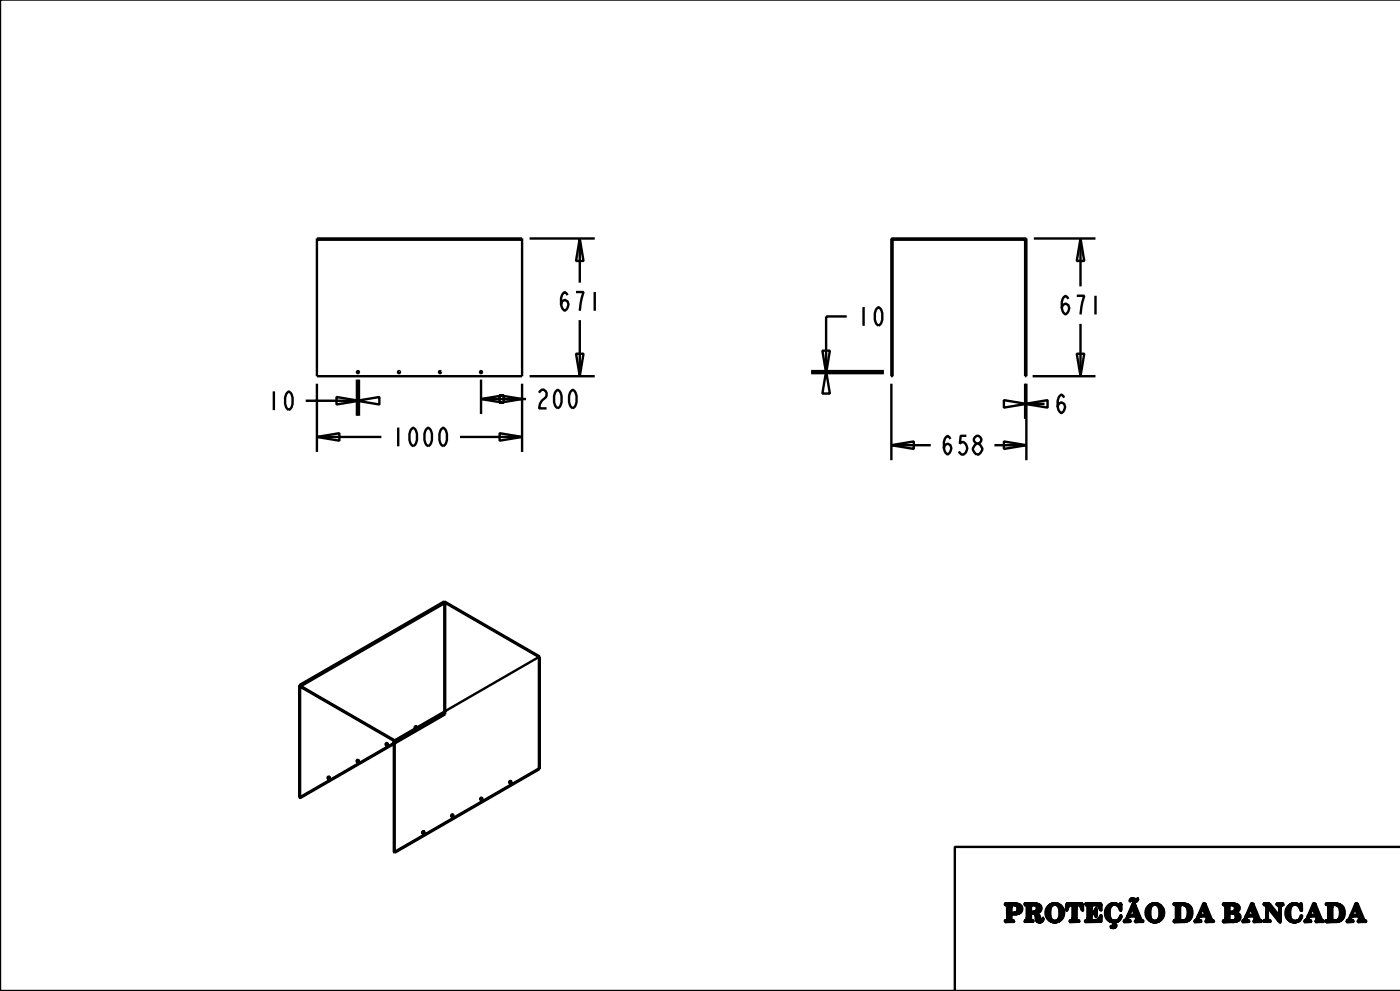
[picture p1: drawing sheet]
<svg xmlns="http://www.w3.org/2000/svg" width="297mm" height="210mm" viewBox="0 0 297 210" stroke-linecap="round" stroke-linejoin="round" font-family="sans-serif">
<g fill="none" stroke="#000" stroke-width=".51">
<path d="M0 -.1v210h296.7M67.2 50.5h43.4v29.2h-43.4zM67.2 50.8h43.4M112.2 50.5h13.8M122.9 50.5l.8 4.8h-1.6zM122.9 50.5v9.4M188.9 50.5h28.6v29.2h-.3v-28.9h-28v28.9h-.3zM219.1 50.5h13.1M229 50.5l.8 4.8h-1.6zM229 50.5v10.2M112.2 79.7h13.8M120.3 62.5l-.6-.6a2.68 2.68 0 0 0 0 3.9 1.55 1.55 0 0 0 .6-2l-.6-.3-.6 .3-.2 .7"/>
<path d="M122.1 61.9h1.6l-.4 1.3-.4 2.6M122.1 74.9h1.6l-.8 4.8zM122.9 67.8v11.9M126 61.9v3.9M171.9 79h15.4M171.9 78.6h15.4M174.3 74.3h1.6l-.8 4.7zM175.1 78.6l.8 4.8h-1.6zM179.4 67h-4.3v12M183 65v4M185.8 65.4l.4-.4a2.68 2.68 0 0 1 0 4 2.81 2.81 0 0 1-.4-3.6zM188.9 79h.3"/>
<path d="M188.9 78.6h.3M217.2 79h.3M217.2 78.6h.3M218.8 79.7h13.4M226.4 63.3l-.6-.7a2.68 2.68 0 0 0 0 4 1.55 1.55 0 0 0 .6-2l-.6-.3-.6 .3-.2 .7M228.2 62.6h1.6l-.4 1.4-.4 2.6M228.2 74.9h1.6l-.8 4.8zM229 68.6v11.1M232.2 62.6v4M58 82.9v4M60.8 83.2l.4-.3a2.68 2.68 0 0 1 0 4 2.81 2.81 0 0 1-.4-3.7zM64.8 84.9h11.3"/>
<path d="M67.2 92.6l4.7-.8v1.5zM67.2 92.6h13.6M67.2 81.3v14.4M71.3 84.1l4.8 .8-4.8 .8zM75.6 84.9l4.8-.8v1.6zM75.6 80.4v7.7M76.1 80.4v7.7M84.4 90.6v3.9M87.2 90.9l.4-.3a2.68 2.68 0 0 1 0 3.9 2.81 2.81 0 0 1-.4-3.6zM90.3 90.9l.4-.3a2.68 2.68 0 0 1 0 3.9 2.81 2.81 0 0 1-.4-3.6zM93.5 90.9l.4-.3a2.68 2.68 0 0 1 0 3.9 2.81 2.81 0 0 1-.4-3.6zM97.5 92.6h13.1"/>
<path d="M101.9 84.5l4.8-.8v1.6zM101.9 84.5h9.6M101.9 80.4v7.3M105.9 91.8l4.7 .8-4.7 .7zM105.9 83.7l4.7 .8-4.7 .8zM110.6 81.3v14.4M114.2 83.2l.6-.7h.4l.6 .7a1.54 1.54 0 0 1-1 1.6l-.4 .7-.2 1h1.6M117.8 82.9l.4-.4a2.68 2.68 0 0 1 0 4 2.81 2.81 0 0 1-.4-3.6zM121 82.9l.4-.4a2.68 2.68 0 0 1 0 4 2.81 2.81 0 0 1-.4-3.6zM188.9 94.3l4.8-.8v1.6zM188.9 94.3h8.3M188.9 81.3v16.2"/>
<path d="M201.4 93l-.6-.7a2.68 2.68 0 0 0 0 4 1.55 1.55 0 0 0 .6-2l-.6-.3-.6 .3-.2 .7M204.8 92.3h-1.2l-.2 1.7 .4-.4a1.27 1.27 0 0 1 1 2l-.6 .7h-.4l-.6-.7M206.6 94.3l.4-.3a1.18 1.18 0 0 1 1 .7 1.18 1.18 0 0 1-.2 1.3l-.4 .3a1.18 1.18 0 0 1-1.1-.8 1.18 1.18 0 0 1 .3-1.2zM207 94l-.6-.7a.91 .91 0 0 1 1-1l.6 .7v.3l-.6 .7M210.7 94.3h6.8M212.7 93.5l4.8 .8-4.8 .8zM212.7 84.8l4.8 .7-4.8 .8zM217.2 85.5l4.8-.7v1.5zM217.2 85.5h4.2M217.2 81.3v7.4M217.5 81.3v16.2M225.5 84.2l-.6-.6a2.68 2.68 0 0 0 0 3.9 1.55 1.55 0 0 0 .6-2l-.6-.3-.6 .3-.2 .7"/>
<path d="M94.2 127.4l-30.8 17.7M94.2 127.4v23.8M94.2 127.4l20.2 11.7M94.3 127.7l-30.7 17.7M94.3 127.7v23.6M94.3 127.7l19.9 11.5v23.6M114.4 139.1l-30.9 17.8M114.4 139.1v23.8M63.4 145.1v23.8M63.4 145.1l20.2 11.7v23.8M63.6 145.4v23.7M63.6 145.4l19.9 11.5"/>
<path d="M81.8 157.8l.1 .1M82 157.4l.2 .1M83.5 156.9v23.6M87.9 154.2l.2 .1M88.1 153.8l.2 .2M94.2 151.2l-30.8 17.7M94.2 151.2l.1 .1M94.3 151.3l-30.7 17.8M63.4 168.9l.2 .2M69.5 164.9l.1 .1M69.7 164.5l.2 .1M75.6 161.3l.2 .1"/>
<path d="M75.8 160.9l.2 .2M89.5 176.4l.2 .2M89.7 176.1l.2 .1M95.6 172.9l.2 .1M95.9 172.5l.1 .1M101.8 169.3l.2 .2M102 169l.2 .1M107.9 165.8l.2 .1M108.2 165.4l.1 .1M114.2 162.8l.2 .1M114.2 162.8l-30.7 17.7M114.4 162.9l-30.8 17.7"/>
<path d="M296.7 179.4h-94.4v30.6M83.5 180.5l.1 .1"/>
<circle cx="75.9" cy="78.8" r=".22"/>
<circle cx="84.6" cy="78.8" r=".22"/>
<circle cx="93.2" cy="78.8" r=".22"/>
<circle cx="101.9" cy="78.8" r=".22"/>
<circle cx="81.8" cy="157.5" r=".19"/>
<circle cx="82" cy="157.7" r=".19"/>
<circle cx="88" cy="154" r=".19"/>
<circle cx="88.2" cy="154.1" r=".19"/>
<circle cx="69.5" cy="164.6" r=".19"/>
<circle cx="69.7" cy="164.8" r=".19"/>
<circle cx="75.7" cy="161.1" r=".19"/>
<circle cx="75.9" cy="161.2" r=".19"/>
<circle cx="89.6" cy="176.2" r=".19"/>
<circle cx="89.8" cy="176.3" r=".19"/>
<circle cx="95.7" cy="172.7" r=".19"/>
<circle cx="95.9" cy="172.8" r=".19"/>
<circle cx="101.9" cy="169.1" r=".19"/>
<circle cx="102.1" cy="169.2" r=".19"/>
<circle cx="108" cy="165.6" r=".19"/>
<circle cx="108.2" cy="165.7" r=".19"/>
</g>
<g fill="#000" stroke="#000" stroke-width=".51">
<path d="M212.9 191.5h2.8zM212.9 191.6h3.2zM212.9 195.1h2zM213 195.3l1.9-.1zM212.9 195.1l.4-.1zM213 195h.2zM213.3 195h1.2zM212.9 195.1l1.6-.1zM213.4 194.9l1 .1zM213.4 191.8l1.1-.1zM213.4 191.8h1l-.1 .1zM213.4 194.7l.9-.1z"/>
<path d="M213.4 194.8l.9-.2v.2zM213.4 194.8h.9v.1zM214.3 193.6v1l-.9 .1zM214.3 193.3h.2l-1.1 1.4zM214.3 192v1.3l-.9 1.4zM214.3 191.9l-.9 2.8zM213.4 191.8l.9 .1-.9 2.8zM213.4 194.8h.9zM213.4 194.8l.9 .1zM213.4 191.8h1zM213.3 195h1.1zM214.5 193.3h.2l-.4 .3z"/>
<path d="M214.5 193.3l-1.1 1.4zM213.3 191.7h1.4zM214.5 191.7h.2zM213.3 191.7h1.2zM212.9 195.1l1.8-.1zM214.3 193.6l.5-.3zM212.9 195.1l2-.1zM213 191.7h1.7zM213 191.7l3.1-.1zM214.3 193.6l.6-.3zM214.3 193.6h1.2zM214.7 191.7l1.4-.1z"/>
<path d="M214.9 191.7h1.3zM214.9 193.3l1.5-.1zM214.3 193.6l.6-.3h1.4zM213 195.3l1.9-.2v.1zM212.9 195.1h2l-1.9 .2zM212.9 191.5l2.4-.1zM213 191.4h2.1zM215.1 193.3l1.3-.1zM214.9 193.6h.6zM215.2 193.3l1.2-.1zM212.9 191.5l2.5-.1zM215.1 193.6h.4z"/>
<path d="M215.3 193.6h.2zM215.1 191.7h1.1zM215.3 191.8h1zM215.3 193.2l1.2-.1zM212.9 191.5l2.7-.1zM215.5 191.9h1zM215.5 192l1-.1v.2zM215.5 193h1v.1zM215.5 193.6l.3-.1zM215.6 192.9l1-.1-.1 .2zM215.6 192.1h1zM215.6 192.7h1z"/>
<path d="M215.6 192.8l1-.1v.1zM215.6 192.2l1-.1zM215.6 192.3l1-.2v.2zM215.6 192.4l1-.1v.1zM215.6 192.6l1-.1v.2zM215.7 192.5l.9-.1v.1zM212.9 191.6l3-.1zM212.9 191.5h2.8l-2.8 .1zM214.3 193.6l1.5-.1zM212.9 191.6h3.1zM214.3 193.6l1.6-.1zM214.3 193.6l1.7-.1z"/>
<path d="M214.3 193.6l1.8-.2zM214.3 193.6l2-.3zM215.5 191.9l.9-.1zM215.3 191.8h1l-.8 .1zM215.3 193.2h1.1zM215.5 191.9h1l-1 .1zM215.5 193l1 .1h-1zM215.5 192l1 .1zM215.6 192.9l.9 .1zM215.6 192.8h1zM215.6 192.3h1l-1 .1zM215.6 192.4h1l-.9 .1z"/>
<path d="M215.6 192.6l1 .1h-1zM215.7 192.5h.9l-1 .1zM217.1 191.5h2.8zM217.1 195h1.9l.1 .2zM217.4 191.7h1.5zM217.4 195h1.3zM217.1 195h1.6zM217.1 195h.3zM217.5 194.9h1zM217.6 191.8l1-.1zM217.6 194.8l.9-.1zM217.6 191.9l.9-.1v.1z"/>
<path d="M218.5 193.4v1.2h-.9zM218.5 193.1h.2l-.2 .3zM218.5 193.1v.3l-.9 1.2zM218.5 192.5v.6l-.9 1.5zM218.5 192v.5l-.9 2.1zM218.5 191.9l-.9 2.7zM217.6 191.9h.9l-.9 2.7zM217.6 194.8l.9-.2v.1zM217.6 194.6h.9l-.9 .2zM217.6 194.8h.9zM217.6 191.8h.9zM217.5 194.9h1l-1.1 .1z"/>
<path d="M217.1 195h1.7zM218.7 191.7h.2zM217.6 191.8l1.1-.1zM217.4 191.7h1.3zM218.5 193.4l1.2-.1zM218.7 193.4h1.1zM218.7 193.1h.2l-.4 .3zM217.1 195h1.9zM217.1 191.5l2-.1zM217.1 191.4h1.8zM217.1 191.7l3.1-.1zM218.9 191.7h1.5z"/>
<path d="M217.1 191.7h1.8zM218.5 193.4l.6-.3zM218.9 193.4h.9zM219.1 193.1l1.4-.1zM218.5 193.4l.6-.3h1.2zM219 193.4h.8zM217.1 195l2 .2-2 .1zM217.1 191.5l2.2-.1zM219.1 193.5l.7-.1zM219.2 193.5h.7zM219.2 193.1l1.3-.1zM219.1 191.7h1.3z"/>
<path d="M219.3 193.5l.7 .1zM219.3 193.1l1.2-.1zM217.1 191.5l2.4-.1zM219.3 193.7l.7-.1 .1 .1zM219.2 191.7h1.2zM219.4 191.7l1.1 .1zM219.4 193.8l.7-.1 .1 .1zM219.4 194l.9-.1v.2zM219.5 191.8h1.1zM219.6 192.9h1l-1.1 .1zM219.5 193l1.1-.1-.1 .1zM217.1 191.5l2.6-.1z"/>
<path d="M219.5 194.7l.9-.4 .1 .5zM219.5 194.8h1.1zM219.6 191.9l1-.1zM219.6 192l1-.2v.2zM219.7 192.7h.9zM219.6 192.8l1-.1v.2zM219.6 195.1l1.4-.1-.1 .2zM217.1 191.5l2.7-.1zM219.7 192.1l.9-.1 .1 .1zM219.7 192.2l1-.1v.2zM219.7 192.5l1-.1v.2zM219.7 192.6h1l-.1 .1z"/>
<path d="M219.7 195.2h1.2zM219.7 192.3h1v.1zM218.5 193.4l1.4-.1zM217.1 191.7l2.9-.2zM217.1 191.5h2.8l-2.8 .2zM219.8 195.3l1-.1zM220 195.3l.8-.1zM217.1 191.7l3-.2zM219.3 193.5l.7 .1-.7 .1zM219.3 193.7h.8l-.7 .1zM218.5 193.4l1.6-.2zM220.1 195.3h.6z"/>
<path d="M219.4 194l.8-.2 .1 .1zM219.4 193.8h.8l-.8 .2zM218.5 193.4l1.8-.3zM219.5 194.7l.8-.6 .1 .2zM219.4 194l.9 .1-.8 .6zM219.4 193h1.1zM220.1 195.3h.4zM219.5 194.7l1 .1h-1zM219.6 195l1-.1zM219.5 194.8h1.1l-1 .2zM219.6 192.8l1 .1zM219.6 192h1l-.9 .1z"/>
<path d="M219.6 195l1.1-.1zM219.7 192.6l.9 .1h-.9zM219.7 192.1h1l-1 .1zM220 195.3h.7zM219.7 192.2l1 .1h-1zM219.7 192.5l1 .1h-1zM219.7 192.3l1 .1-1 .1zM220.7 194.9h.4l-.1 .1zM219.7 195.2h1.1zM220.8 194.9l.4-.1-.1 .1zM220.9 194.7l.3-.1zM220.9 194.8l.3-.2v.2z"/>
<path d="M221 194.5l.2-.1-.3 .2zM220.9 194.6l.3-.2v.2zM219.6 195.1l1.3 .1h-1.2zM219.6 195h1.4zM219.6 195h1.4l-1.4 .1zM220.7 194.9h.4zM220.9 194.6h.3zM220.9 194.8h.3l-.4 .1zM221 194.5l.2-.1zM221.6 193.1h1v.2zM221.6 193.3h1l-1 .2zM221.6 193.5l1-.2v.2z"/>
<path d="M221.6 192.9h1v.2zM221.6 193.7l1-.2v.2zM221.6 192.7l1-.1v.1zM221.6 193.9l1-.2v.2zM221.7 194.1l.9-.2v.2zM221.7 192.6l.9-.2v.2zM221.8 192.4l.9-.1-.1 .1zM221.8 194.3h.8l.1 .1zM221.9 194.4h.8v.1zM221.9 192.2l.8-.1v.2zM222 194.6l.7-.1 .1 .1zM222 192.1l.8-.1-.1 .1z"/>
<path d="M222.1 194.8l.7-.2 .1 .2zM222.2 191.9l.7-.1zM222.3 194.9h.7zM222.3 191.8l.8-.1zM222.4 195l.9 .1zM222.4 191.6h.9zM221.6 192.9l1 .2h-1zM221.6 193.1l1 .2h-1zM221.6 193.5h1l-1 .2zM221.6 193.7h1l-1 .2zM221.6 192.9l1-.2v.2zM221.6 192.7h1l-1 .2z"/>
<path d="M221.6 193.9h1l-.9 .2zM222.6 191.6h1.9zM221.7 192.6h.9l-1 .1zM221.8 194.3l.8-.2v.2zM221.7 194.1h.9l-.8 .2zM221.8 192.4h.8l-.9 .2zM221.9 192.2l.8 .1-.9 .1zM221.8 194.3l.9 .1h-.8zM222 192.1h.7l-.8 .1zM221.9 194.4l.8 .1-.7 .1zM222.8 195.2l1.7-.1zM222.8 191.5h1.5z"/>
<path d="M222 194.6h.8l-.7 .2zM222 192.1l.9-.2zM222 192.1l.2-.2h.7zM222.3 194.9l.6-.1zM222.1 194.8h.8l-.6 .1zM222.9 195.3l1.4-.1zM223 191.4h1.1zM222.2 191.9l.8-.1zM222.3 191.8h.7l-.8 .1zM222.4 195h.7zM222.3 194.9h.7l-.6 .1zM222.4 195h.8z"/>
<path d="M223.1 195.3h1zM223.2 191.4h.8zM222.3 191.8l.9-.1zM222.6 195.1h.8zM223.3 191.6h.2zM223.3 195.3h.6zM223.4 191.3h.4zM222.6 195.1h.9zM222.6 195.1h1.1zM222.4 191.6h1.1zM223.5 191.6h1zM223.7 195.1l1-.1z"/>
<path d="M223.3 195.3h.4zM223.2 191.4l.6-.1zM223.7 191.6h.8zM223.8 191.6h.8zM223.9 195l.9-.1zM223.1 195.3h.8zM223 191.4h1zM223.9 191.7l.7-.1zM224 191.7l.8 .1zM224.1 194.9l.9-.1zM224.1 194.9l.9-.1-.2 .1zM222.9 195.3h1.2z"/>
<path d="M222.8 191.5l1.3-.1zM224.1 191.8h.7zM224.1 191.8h.7l.2 .1zM224.2 194.7l.9-.1-.1 .2zM224.2 192l.8-.1zM224.3 192.1l.7-.2 .1 .2zM224.3 194.6l.9-.2-.1 .2zM222.6 191.6l1.7-.1zM222.8 195.2h1.5zM224.3 192.2l.8-.1 .1 .1zM224.4 192.3l.8-.1 .1 .2zM224.4 194.4l.9-.1-.1 .1z"/>
<path d="M224.4 192.5l.9-.1 .1 .2zM224.5 192.6h.9v.1zM224.5 194.1l.9-.2v.2zM224.5 192.8l.9-.1 .1 .2zM222.6 195.1h1.9zM224.5 193l1-.1v.2zM224.5 193.2l1-.1v.2zM224.5 193.8l1-.1-.1 .2zM224.5 193.4l1-.1v.2zM223.8 195h.9zM224 195l.8-.1zM224.1 191.8l.9 .1-.8 .1z"/>
<path d="M224.2 194.7l.8 .1zM224.3 192.1h.8l-.8 .1zM224.3 194.6h.8l-.9 .1zM224.3 192.2h.9l-.8 .1zM224.4 194.4h.8l-.9 .2zM224.4 192.3l.9 .1-.9 .1zM224.4 192.5l1 .1h-.9zM224.4 194.4l1-.3-.1 .2zM224.5 194.1h.9l-1 .3zM224.5 192.6l.9 .1-.9 .1zM224.5 193.8l.9 .1-.9 .2zM224.5 192.8l1 .1-1 .1z"/>
<path d="M224.5 193l1 .1-1 .1zM224.5 193.8l1-.3v.2zM224.5 193.4l1 .1-1 .3zM224.5 193.2l1 .1-1 .1zM225.9 192.8l.3-.1v.1zM226 191.4h3.4zM226 191.5l3.4-.1 .1 .1zM226 191.5h3.5l-2.5 .2zM226 191.5l1 .2zM226 191.5l.9 .2zM226 191.5l.8 .3h-.2zM226 191.5l.6 .3-.1 .2z"/>
<path d="M226 191.5l.5 .5-.1 .1zM226 192.9l.2-.1zM225.9 192.8h.3zM225.9 192.8l.4-.3-.1 .2zM226.3 192.3l-.4 .5zM226.4 192.1l-.5 .7zM226 191.5l.4 .6-.5 .7zM226.7 195.1h2.1zM226.7 195.3l2.1-.1zM226.9 195h1.5zM226.7 195.1l1.7-.1zM226.7 195h.2z"/>
<path d="M227.1 195h1.2zM226.9 195h1.4zM226.9 195h.2zM227.2 191.7h1.2zM227.2 194.9l1-.1v.1zM227.3 191.8l1-.1zM227.3 191.9l.9-.1v.1zM227.3 192l.9-.1zM228.2 192v2.7h-.9zM227.3 194.8l.9-.1v.1zM227.3 191.8h.9zM227.3 191.9h.9l-.9 .1z"/>
<path d="M227.3 192h.9l-.9 2.7zM227.3 194.7h.9l-.9 .1zM227.3 194.8h.9l-1 .1zM227.1 195l1.1-.1zM227.2 191.7h1.1zM227 191.7h1.4zM227 191.7l2.5-.2zM226.7 195.1l1.8-.1zM226.7 195.1l2-.1zM228.4 191.7l1.1-.2zM228.5 191.7l1-.2zM228.7 191.8l.8-.3z"/>
<path d="M226.7 195.3l2.1-.2v.1zM226.7 195.1h2.1l-2.1 .2zM228.8 191.8l.7-.3-.6 .4zM228.9 191.9l.6-.4-.5 .6zM229.5 191.5l-.4 .8-.1-.2zM229.5 191.5l-.4 1v-.2zM229.5 191.5l-.3 1.2-.1-.2zM229.5 191.5v1.3l-.3-.1zM229.3 192.9l.2-.1zM229.4 192.9l.1-.1zM229.2 192.7l.3 .1-.2 .1zM229.9 191.4h3.5v.1z"/>
<path d="M229.9 191.6l3.5-.1-3.5 .2zM229.9 195.2l3.5-.1v.1zM230 195.3l3.4-.1zM230 191.4h3.4zM230.3 195h1.3zM229.9 195.1l1.7-.1zM230 195h.3zM230.4 191.8l1-.1zM230.4 194.9l1.1 .1zM230.4 191.9l1-.1zM230.4 194.8l1 .1zM230.4 194.8l.9-.1z"/>
<path d="M230.4 194.8l.9-.2v.1zM231.3 193.1h.2l-1.1 1.7zM231.3 192.1v1l-.9 1.7zM231.3 192l-.9 2.8zM231.3 191.9l-.9 2.9zM230.4 191.9h.9l-.9 2.9zM230.4 191.8h1l-1 .1zM231.6 193.1h.1l-.3 .3zM231.7 193.1l-.3 .3zM231.4 193.4l.5-.4zM231.4 193.4l1-.9zM231.4 193.4l-.1 1.2-.9 .2z"/>
<path d="M231.5 193.1h.1l-.2 .3zM231.5 193.1l-1.1 1.7zM230.3 195h1.2zM230.3 191.7h1.5zM231.5 191.7h.3zM230.4 191.8l1.1-.1zM230.3 191.7h1.2zM231.4 193.4l1-.9-.8 1zM229.9 195.1l1.8-.1zM232.4 192.5l-.7 1h-.1zM229.9 195.1l2-.1zM229.9 191.7h1.9z"/>
<path d="M229.9 191.7l3.5-.2zM232.4 192.5l-.6 1.1-.1-.1zM229.9 195.1l2.2-.1zM231.9 193l.5-.5zM232.4 192.5l-.5 1.2-.1-.1zM232.1 192.8l.3-.3-.4 .4zM232.4 192.5l-.4 1.3-.1-.1zM231.8 191.7l1.6-.2zM232.1 192.7l.3-.2-.3 .3zM232.4 192.5l-.3 1.4zM232.4 192.5l-.3 1.5zM232.1 192.5l.3-.1v.1z"/>
<path d="M232.4 192.5l-.3 1.6zM232.4 192.5v1.6h-.3zM232.2 192.4h.2zM232.2 194.2h.2zM232.1 191.7l1.3-.2zM232.2 192.4h.2l-.3 .1zM232.1 192.5h.3l-.3 .2zM232.2 194.2l.2-.1zM232.1 194.1h.3l-.2 .1zM232.3 191.7l1.1-.2-.9 .3zM232.5 191.8l.9-.3-.8 .4zM232.7 194.8l.8-.8z"/>
<path d="M232.7 194.8l.8-.8-.1 1.1zM232.6 191.9l.8-.4-.6 .6zM232.9 194.4l.6-.4-.7 .6zM232.8 192.1l.6-.6-.5 .7zM233.1 194.2l.4-.2-.6 .4zM233.4 191.5l-.4 .9-.1-.2zM233.4 191.5l-.3 1.2-.1-.3zM233.4 191.5v1.2h-.3zM233.2 193.9h.3zM233.1 192.8l.3-.1zM233.2 192.8l.2-.1zM233.4 192.7l-.1 .1z"/>
<path d="M229.9 191.4h3.5zM233.2 193.9l.2-.1zM229.9 191.4l3.5 .1-3.5 .1zM229.9 195.2h3.5zM233.1 192.7h.3l-.3 .1zM229.9 195.1l2.2-.1 1.3 .1zM232.1 195l1.3 .1zM232.3 195l.2-.1 .9 .2zM232.5 194.9l.2-.1 .7 .3zM229.9 195.1h3.5l-3.5 .1zM233.1 194.2l.4-.3zM233.2 193.9h.3l-.4 .3z"/>
<path d="M234.2 193.2l1-.1v.2zM234.2 193.4l1-.1-1 .3zM234.2 193.6l1-.3v.4zM234.2 193l1-.1v.2zM234.2 192.8l1-.1v.2zM234.2 193.8l1-.1-1 .3zM234.2 194l1-.3v.3zM234.3 192.6h.9v.1zM234.3 194.2l.9-.2v.3zM234.4 192.5l.8-.1v.2zM234.4 194.4l.8-.1 .1 .2zM234.5 192.3l.8-.1v.1z"/>
<path d="M234.5 194.5h.8l.1 .1zM234.6 192.1h.8l-.1 .1zM234.6 194.7l.8-.1 .1 .1zM234.7 192l.7-.1v.2zM234.7 194.8l.8-.1 .1 .1zM234.8 191.8h.8zM234.9 194.9l.9 .1zM235 191.7l.9-.1zM235 195h1.1zM234.2 192.8l1 .1-1 .1zM234.2 193l1 .1-1 .1zM234.2 193.2l1 .1-1 .1z"/>
<path d="M234.2 193.6l1 .1-1 .1zM235.2 195.1h1.9zM234.3 192.6l.9 .1-1 .1zM234.2 194h1l-.9 .2zM234.4 192.5l.8 .1h-.9zM234.3 194.2l.9 .1-.8 .1zM234.4 192.5l.9-.2-.1 .1zM234.5 192.3h.8l-.9 .2zM234.4 194.4l.9 .1h-.8zM235.3 195.2l1.7-.1zM235.3 191.5l1.3-.1zM235.3 191.5h1.5z"/>
<path d="M234.6 192.1l.7 .1-.8 .1zM235.3 196.3h.6zM235.3 196.4l1.2-.1zM234.7 192l.7 .1h-.8zM234.5 194.5l.9 .1-.8 .1zM235.4 196.2h.2zM234.6 194.7h.9l-.8 .1zM235.5 195.2h1.3zM235.4 196.5l1-.1zM235.5 196.5l.9-.1zM234.7 192l.8-.2zM234.8 191.8h.7l-.8 .2z"/>
<path d="M234.9 194.9h.7zM234.7 194.8h.9l-.7 .1zM235.3 196.3l.3-.1zM235.4 196.2h.2l-.3 .1zM235.6 195.3l1.1-.1zM235.6 196.5h.7zM235.3 196.3h.4zM235.7 191.4h.9zM234.8 191.8l.9-.1zM235.3 196.3h.5zM235 195h.9zM234.9 194.9l.9 .1h-.8z"/>
<path d="M234.8 191.8l1-.1zM235.8 195.3h.8zM235.9 191.3h.4zM235.7 196.5h.5zM235.9 196.5h.3zM235.9 191.6h.2zM235.9 196.3l.7-.1zM236 195.3h.4zM235.8 195.9l.7-.1zM236 196l.5-.2 .1 .2zM235.8 195.9l.2 .1zM235.2 195.1l1-.1z"/>
<path d="M235.9 196.5h.2zM236.1 196.2l.5-.1zM235.2 191.6l1.6-.1zM236.1 191.6l.7-.1 .2 .1zM235 191.7l1.1-.1zM235.8 195.9l.5-.2zM235.2 195.1l1.2-.1zM236.1 196h.5zM236.2 196.1l.4-.1v.1zM235.6 196.5h.6zM236.3 195.3l-.2 .4-.3 .2zM236 195.3h.3l-.5 .6z"/>
<path d="M236.3 191.6h.8zM235.5 196.5h.8zM235.7 191.4l.6-.1zM235.8 195.9l.6-.2zM236.4 195h.8zM235.8 195.3h.6zM235.3 196.4h1.1zM236.4 191.6h.7zM235.5 191.4h1.1zM235.6 195.3h1zM236 196.3l.6-.1zM236 196h.6z"/>
<path d="M236.2 196.1h.4l-.5 .1zM236.5 191.7l.6-.1zM235.5 195.2h1.2zM236.6 191.7l.5-.1zM236.7 191.8l.9-.3zM236.8 194.9h.5zM235.3 195.2h1.5zM236.7 191.8l.9-.3-.7 .4zM236.9 191.9l.7-.4-.7 .5zM237 194.8l.4-.1-.1 .2zM235.2 195.1h1.8zM236.1 191.6h.9z"/>
<path d="M236.9 192l.7-.5-.6 .6zM237.1 194.6l.5-.2-.2 .3zM237.6 191.5l-.5 .8-.1-.2zM237.2 194.4l.4-.1v.1zM236.6 195h.6zM237.6 191.5l-.4 1-.1-.2zM237.6 191.5l-.3 1.1zM237.6 191.5l.1 1.4-.4-.3zM236.8 194.9l.2-.1 .3 .1zM237.3 194.2h.4zM237.3 191.4l.3-.1v.2zM237.4 194l.3-.1z"/>
<path d="M237.4 193.9h.3zM237.1 194.6l.3 .1-.4 .1zM237.4 192.9h.3zM237.5 192.9h.2zM237.3 191.4l.3-.1zM237.2 194.4h.4l-.5 .2zM237.1 191.6l.2-.2 .3 .1zM237.3 194.2l.3 .1-.4 .1zM237.3 192.6l.4 .3h-.3zM237.3 194.2l.4-.1zM237.4 194l.3 .1-.4 .1zM238.1 195l1.5 .1z"/>
<path d="M238.1 195.3l1.5-.1zM238.2 195.3l1.4-.1zM238.3 195h1.3zM238.4 194.9h.8zM238.5 194.8h.6zM238.6 194.7l.5 .1zM238.6 194.6h.5l-.1 .1zM238.7 194.5l.4-.1v.2zM238.8 194.2l.4-.1-.4 .3zM238.8 194.4l.4-.3-.1 .3zM238.6 194.6l.4 .1zM238.7 194.5l.4 .1h-.5z"/>
<path d="M238.8 194.4h.3l-.4 .1zM238.4 194.9l.7-.1zM238.3 195l.9-.1zM239.4 190.8h.2zM239.4 190.9l.2-.1zM238.8 194.2l.6-.4h1.1zM239.4 190.7l1.7-.1zM239.4 190.7h1.7zM239.5 190.6l1.7-.1zM239.5 190.5h1.2zM239.4 190.8h.2l-.2 .1zM238.1 195h1.5z"/>
<path d="M239.6 190.4h1zM238.1 195.3l1.5-.2v.1zM238.1 195l1.5 .1-1.5 .2zM239.7 190.3h.6zM239.4 190.8l.4-.1zM239.4 190.7h.4l-.4 .1zM239.8 190.3h.3zM239.8 190.7h1.3zM239.9 190.8l1.2-.1zM239.9 192.4l-.5 1.4-.6 .4zM240 191.4h.5zM239.7 190.3h.4z"/>
<path d="M239.6 190.4l.7-.1zM240 191.3h.4zM240.4 190.9l.5-.1zM238.8 194.2l1.7-.4zM240.5 191.4l-1.7 2.8zM240 191.4h.5l-1.7 2.8zM240.5 191.4v2.4l-.6-1.4zM240.5 195l1.8 .1zM240.5 195.1h1.8v.1zM239.6 190.4h1l-1.1 .1zM240.5 195.3l1.8-.1zM240.6 195.3l1.7-.1z"/>
<path d="M240.5 190.9l.4-.1zM239.2 194.1l1.3-.3 .1 .3zM240.5 191.4l.1 2.7-.1-.3zM239.5 190.6l1.3-.1zM240.6 190.9l.3-.1zM240.7 190.9l.2-.1zM239.5 190.6l1.4-.1zM240.8 195h1.3zM240.9 190.5l.4-.2zM240.9 190.5l.4-.2-.1 .2zM240.5 191.4l.4 3.3-.3-.6zM240.5 191.4l1.3 3.3h-.9z"/>
<path d="M240.9 194.9h1.1zM240.9 194.8l.9-.1 .1 .1zM240.4 190.9l.6-.1zM239.9 190.8h1.1l-.6 .1zM239.5 190.6h1.6l-1.7 .1zM241 190.4l.3-.1zM240.9 194.7h.9l-.9 .1zM240.9 194.8h1l-1 .1zM240.8 195l1.2-.1zM240.5 195h1.8zM240.5 195h1.6zM240.5 195.1l1.8 .1-1.8 .1z"/>
<path d="M242.8 193.1h1v.2zM242.8 193.3h1l-1 .2zM242.8 193.5l1-.2v.2zM242.8 192.9h1v.2zM242.8 193.7l1-.2v.2zM242.8 192.7l1-.1v.1zM242.8 193.9l1-.2v.2zM242.9 194.1l.9-.2v.2zM242.9 192.6l.9-.2v.2zM243 192.4l.9-.1-.1 .1zM243 194.3h.8l.1 .1zM243.1 194.4h.8v.1z"/>
<path d="M243.1 192.2l.8-.1v.2zM243.2 194.6l.7-.1 .1 .1zM243.2 192.1l.8-.1-.1 .1zM243.3 194.8l.7-.2v.2zM243.4 191.9l.7-.1zM243.5 194.9h.7zM243.5 191.8l.8-.1zM243.6 195l.9 .1zM243.6 191.6h.9zM242.8 192.9l1 .2h-1zM242.8 193.1l1 .2h-1zM242.8 193.5h1l-1 .2z"/>
<path d="M242.8 193.7h1l-1 .2zM242.8 192.9l1-.2v.2zM242.8 192.7h1l-1 .2zM242.8 193.9h1l-.9 .2zM243.8 191.6h1.9zM242.9 192.6h.9l-1 .1zM243 194.3l.8-.2v.2zM242.9 194.1h.9l-.8 .2zM243 192.4h.8l-.9 .2zM243.1 192.2l.8 .1-.9 .1zM243 194.3l.9 .1h-.8zM243.2 192.1h.7l-.8 .1z"/>
<path d="M243.1 194.4l.8 .1-.7 .1zM244 195.2l1.7-.1zM244 191.5h1.5zM243.2 194.6h.8l-.7 .2zM243.2 192.1l.8-.2zM243.4 191.9h.6l-.8 .2zM243.5 194.9l.6-.1zM243.3 194.8h.7l-.5 .1zM244.1 195.3l1.4-.1zM244.2 191.4h1.1zM243.4 191.9l.8-.1zM243.4 191.9l.1-.1h.7z"/>
<path d="M243.6 195h.7zM243.5 194.9h.7l-.6 .1zM243.6 195h.8zM244.3 195.3h1zM244.4 191.4h.8zM243.5 191.8l.9-.1zM243.8 195.1h.8zM244.5 191.6h.2zM244.5 195.3h.6zM244.6 191.3h.4zM243.8 195.1h.9zM243.8 195.1h1.1z"/>
<path d="M243.6 191.6h1.1zM244.7 191.6h1zM244.9 195.1l1-.1zM244.5 195.3h.4zM244.4 191.4l.6-.1zM244.9 191.6h.8zM245 191.6h.8zM245.1 195l.9-.1zM244.3 195.3h.8zM244.2 191.4h1zM245.1 191.7l.7-.1zM245.2 191.7l.8 .1z"/>
<path d="M245.3 194.9l.8-.1zM245.3 194.9l.8-.1-.1 .1zM244.1 195.3h1.2zM244 191.5l1.3-.1zM245.3 191.8h.7zM245.3 191.8h.7l.1 .1zM245.4 194.7l.9-.1-.2 .2zM245.4 192l.7-.1zM245.5 192.1l.6-.2 .2 .2zM245.5 194.6l.9-.2-.1 .2zM243.8 191.6l1.7-.1zM244 195.2h1.5z"/>
<path d="M245.5 192.2l.8-.1 .1 .1zM245.6 192.3l.8-.1 .1 .2zM245.6 194.4l.9-.1-.1 .1zM245.6 192.5l.9-.1 .1 .2zM245.7 192.6h.9v.1zM245.7 194.1l.9-.2v.2zM245.7 192.8l.9-.1 .1 .2zM243.8 195.1h1.9zM245.7 193l1-.1v.2zM245.7 193.2l1-.1v.2zM245.7 193.8l1-.1-.1 .2zM245.7 193.4l1-.1v.2z"/>
<path d="M245 195h.9zM245.2 195l.8-.1zM245.3 191.8l.8 .1-.7 .1zM245.4 194.7l.7 .1zM245.5 192.1h.8l-.8 .1zM245.5 194.6h.8l-.9 .1zM245.5 192.2h.9l-.8 .1zM245.6 194.4h.8l-.9 .2zM245.6 192.3l.9 .1-.9 .1zM245.6 192.5l1 .1h-.9zM245.6 194.4l1-.3-.1 .2zM245.7 194.1h.9l-1 .3z"/>
<path d="M245.7 192.6l.9 .1-.9 .1zM245.7 193.8l.9 .1-.9 .2zM245.7 192.8l1 .1-1 .1zM245.7 193l1 .1-1 .1zM245.7 193.8l1-.3v.2zM245.7 193.4l1 .1-1 .3zM245.7 193.2l1 .1-1 .1zM248.7 191.5h2.7zM248.7 191.6h3zM248.7 195h3.2zM248.7 195.1h3.1zM248.7 195.3l2.5-.1z"/>
<path d="M249.1 191.7h1.2zM249.1 195h1.2zM248.7 195h1.6zM248.7 195h.4zM249.2 194.9h.9zM249.2 191.8h.9zM249.2 191.9l.9-.1v.1zM249.2 192l.9-.1zM249.2 194.6h.9v.1zM249.2 194.8l.9-.1v.1zM249.2 191.9h.9l-.9 .1zM250.1 192v2.6h-.9z"/>
<path d="M249.2 192h.9l-.9 2.6zM249.2 194.6l.9 .1-.9 .1zM249.2 194.8h.9l-.9 .1zM249.2 194.9h.9l-1 .1zM249.2 191.8l1-.1zM249.1 191.7h1.1zM250.3 191.7l.2-.1zM248.7 195h1.8zM248.7 195h2zM249.1 191.7l1.4-.1zM248.7 191.6h1.8zM248.7 191.5l2.2-.1z"/>
<path d="M248.7 191.4h2zM250.5 191.6h1.2zM250.7 195l1.3-.1zM250.7 191.7l1-.1zM250.8 191.7h1.1zM248.8 195.3l2.4-.1zM250.8 195.3l.4-.1zM248.7 191.5l2.4-.1zM250.9 191.7h1zM251.1 191.8h.9zM251.1 194.9l1.1-.1zM251.1 194.9l1.1-.1-.2 .1z"/>
<path d="M251.3 191.9l.7-.1 .2 .1zM251.3 194.7l1-.1zM248.7 191.6l2.9-.1zM251.4 192l.8-.1 .1 .1zM251.4 192.1l.9-.1 .1 .2zM251.4 194.6l1-.1-.1 .1zM248.7 195.3l2.7-.1zM251.5 194.5l1-.2-.1 .2zM251.5 192.2h.9l-.8 .1zM251.6 192.3l.8-.1 .1 .1zM251.6 194.3l1-.1-.1 .1zM248.7 195.3l2.9-.1z"/>
<path d="M248.7 195.1l2.9 .1-2.9 .1zM251.6 192.4l.9-.1 .1 .2zM251.6 192.6l1-.1v.2zM251.6 194.1l1-.2v.3zM251.7 192.7h.9v.2zM251.7 193.9l.9-.2v.2zM251.7 192.9h.9l.1 .2zM251.7 193.6l1-.1-.1 .2zM251.7 193.1h1l-1 .2zM251.7 193.3l1-.2v.2zM248.7 195l3.1 .1h-3.1zM250.9 195l1.1-.1z"/>
<path d="M251.3 191.9h.9zM251.3 194.7l.9 .1h-1zM251.4 192h.9l-.9 .1zM251.4 194.6h.9l-1 .1zM251.4 192.1l1 .1h-.9zM251.5 194.5h.9l-1 .1zM251.6 192.3h.9l-.9 .1zM251.6 194.3h.9l-1 .2zM251.6 192.4l1 .1-1 .1zM251.6 194.1l1 .1-1 .1zM251.6 192.6l1 .1h-.9zM251.7 193.9h.9l-1 .2z"/>
<path d="M251.7 192.7l.9 .2h-.9zM251.7 193.6l.9 .1-.9 .2zM251.7 192.9l1 .2h-1zM251.7 193.6l1-.3v.2zM251.7 193.3h1l-1 .3zM253.1 195l1.5 .1zM253.1 195.3l1.5-.1zM253.2 195.3l1.4-.1zM253.2 195h1.3zM253.3 194.9h.9zM253.5 194.8h.6zM253.5 194.7l.5 .1z"/>
<path d="M253.6 194.6h.4v.1zM253.7 194.5l.4-.1-.1 .2zM253.8 194.2l.4-.1-.5 .3zM253.7 194.4l.5-.3-.1 .3zM253.6 194.6l.4 .1zM253.7 194.5l.3 .1h-.4zM253.7 194.4h.4l-.4 .1zM253.3 194.9l.8-.1zM253.2 195l1-.1zM253.8 194.2l.5-.4h1.1zM253.1 195h1.4zM253.1 195.3l1.5-.2v.1z"/>
<path d="M253.1 195l1.5 .1-1.5 .2zM254.9 192.4l-.6 1.4-.5 .4zM255 191.4h.4zM255 191.3h.3zM253.8 194.2l1.6-.4zM255.4 191.4l-1.6 2.8zM255 191.4h.4l-1.6 2.8zM255.4 191.4v2.4l-.5-1.4zM255.5 195l1.8 .1zM255.5 195.1h1.8v.1zM255.5 195.3l1.8-.1zM254.2 194.1l1.2-.3 .2 .3z"/>
<path d="M255.4 191.4l.2 2.7-.2-.3zM255.8 195h1.3zM255.4 191.4l.4 3.3-.2-.6zM255.4 191.4l1.4 3.3h-1zM255.8 194.9h1.2zM255.9 194.8l.9-.1v.1zM255.8 194.7h1l-.9 .1zM255.9 194.8h.9l-1 .1zM255.8 195l1.2-.1zM255.5 195h1.7zM255.5 195h1.6zM255.5 195.1l1.8 .1-1.8 .1z"/>
<path d="M259.1 191.4h2.7zM259.1 191.6h3.2zM259.1 195h3.3zM259.1 195.2l3.1-.1zM259.2 191.4h2.2zM259.2 195.3l2.5-.1zM259.5 191.7h1.5zM259.5 195h1.3zM259.6 191.8l1.1-.1zM259.6 194.9l1 .1zM259.6 191.8h1zM259.7 191.9h.9v.1z"/>
<path d="M259.7 192.1l.9-.1v1.1zM260.6 193.4v1.3h-.9zM259.7 194.8l.9 .1zM259.6 191.8l1 .1zM259.7 191.9l.9 .1-.9 .1zM260.6 193.1h.3l-.3 .3zM260.6 193.1v.3l-.9 1.3zM259.7 192.1l.9 1-.9 1.6zM259.7 194.8l.9-.1zM259.7 194.7h.9l-.9 .1zM259.7 194.8l.9 .1h-1zM259.5 195h1.1z"/>
<path d="M259.6 191.8l1.2-.1zM259.5 191.7h1.3zM259.1 195h1.8zM259.1 195h1.7zM259.1 195h1.9zM260.6 193.4l.5-.3zM259.2 191.7l3.1-.1zM261 191.7h1.4zM259.2 191.7h1.8zM260.6 193.4l1.5-.1zM259.1 195h2.1zM260.6 193.4l.6-.3z"/>
<path d="M259.3 195.3l2.4-.1zM261 193.4l1.1-.1zM261.2 193.4h1.2zM259.2 191.4h2zM261.2 193.1h1.1zM260.6 193.4l.6-.3h.9zM261.2 195h1.3zM261.1 191.7h1.3zM261.1 195.3l.6-.1zM261.3 195.3l.4-.1zM261.4 195l1.2-.1zM259.1 191.4h2.5z"/>
<path d="M259.1 191.4h2.3zM261.5 193l.9-.1-1 .2zM261.4 193.1l1-.2zM261.3 191.7h1.1zM261.4 191.8l1-.1 .1 .1zM261.4 193.5l1-.1zM261.6 192.9l.9-.1-.1 .1zM261.5 193.5l.9-.1zM261.6 193.5l.8-.1 .1 .1zM261.5 191.8h1l-.9 .2zM261.6 192l.9-.2 .1 .2zM260.6 193.4l1.3-.1z"/>
<path d="M261.6 192.8l1-.1-.1 .1zM261.7 192.1l.9-.1 .1 .1zM261.7 192.6l1-.1-1 .2zM261.7 192.7l1-.2-.1 .2zM261.7 194.8h1zM261.7 192.2l1-.1v.2zM261.7 192.4l1-.1v.2zM259.1 191.6l2.8-.1zM259.1 191.4h2.7l-2.7 .2zM261.7 193.6l.8-.1zM261.8 193.7l.7-.2 .2 .2zM261.8 194.7l1-.1v.1z"/>
<path d="M261.8 193.8l.9-.1 .1 .2zM261.8 193.9h1l.1 .1zM261.8 194.6l1.1-.1-.1 .1zM261.9 194.4h1v.1zM259.2 195.3l2.7-.1zM259.1 191.6l2.9-.1zM261.9 194.1l1-.1-1 .2zM261.9 194.2l1-.2v.2zM259.1 191.6h3.1zM259.2 195.3l2.8-.1zM259.1 195.2h2.9zM261.6 193.2l.5-.1z"/>
<path d="M260.6 193.4l1.5-.3zM261.3 193.1h1zM259.1 195.2l3.2-.1zM259.1 195l3.2 .1-3.2 .1zM261.5 193l.9-.1zM261.4 191.8h1.1zM261.6 192.8h.9zM261.6 193.5h.9zM261.6 192h1l-.9 .1zM261.7 192.7h.9l-1 .1zM261.6 194.9h1zM261.7 192.1h1l-1 .1z"/>
<path d="M261.7 192.4l1 .1-1 .1zM261.8 193.7h.9l-.9 .1zM261.7 192.2l1 .1-1 .1zM261.7 194.8l1.1-.1zM261.8 194.7h1l-1.1 .1zM261.8 193.8l1 .1h-1zM261.8 194.6h1l-1 .1zM261.8 193.9l1.1 .1-1 .1zM261.9 194.4l1 .1-1.1 .1zM261.9 194.4l1-.2v.2zM261.9 194.2h1l-1 .2zM263.2 195l1.6 .1z"/>
<path d="M263.2 195.3l1.6-.1zM263.3 195.3l1.5-.1zM263.4 195h1.3zM263.5 194.9h.9zM263.6 194.8h.6zM263.7 194.7l.5 .1zM263.7 194.6h.5l-.1 .1zM263.8 194.5l.4-.1v.2zM263.9 194.2l.4-.1-.4 .3zM263.9 194.4l.4-.3-.1 .3zM263.7 194.6l.4 .1zM263.8 194.5l.4 .1h-.5z"/>
<path d="M263.9 194.4h.3l-.4 .1zM263.5 194.9l.7-.1zM263.4 195l1-.1zM263.9 194.2l.6-.4h1.1zM263.2 195h1.5zM263.2 195.3l1.6-.2v.1zM263.2 195l1.6 .1-1.6 .2zM265 192.4l-.5 1.4-.6 .4zM265.1 191.4h.5zM265.2 191.3h.3zM263.9 194.2l1.7-.4zM265.6 191.4l-1.7 2.8z"/>
<path d="M265.1 191.4h.5l-1.7 2.8zM265.6 191.4v2.4l-.6-1.4zM265.6 195l1.8 .1zM265.6 195.1h1.8v.1zM265.6 195.3l1.8-.1zM265.7 195.3l1.7-.1zM264.3 194.1l1.3-.3 .1 .3zM265.6 191.4l.1 2.7-.1-.3zM265.9 195h1.3zM265.6 191.4l.4 3.3-.3-.6zM265.6 191.4l1.3 3.3h-.9zM266 194.9h1.1z"/>
<path d="M266 194.8l.9-.1 .1 .1zM266 194.7h.9l-.9 .1zM266 194.8h1l-1 .1zM265.9 195l1.2-.1zM265.6 195h1.8zM265.6 195h1.6zM265.6 195.1l1.8 .1-1.8 .1zM267.7 191.5l1.4-.1 .1 .1zM267.7 195l1.6 .1zM267.7 195.1h1.6l-1.6 .1zM267.7 195.2l1.6-.1v.1zM267.7 191.6l1.5-.1z"/>
<path d="M267.8 191.7l1.4-.2zM267.9 191.7l1.3-.2zM268.1 195h.9zM267.7 195h1.3zM267.7 195h.4zM268 191.7l1.2-.2zM268.2 194.8l.7 .1zM268.1 191.8l1.1-.3-1 .3zM268.3 194.8h.4zM268.3 194.7l.4-.1v.1zM268.3 194.4l.4-.1v.2zM268.3 194.6l.4-.1v.1z"/>
<path d="M268.2 191.8l1-.3-.9 .5zM268.7 192.3v2h-.4zM268.3 192l.9-.5-.5 .8zM269.2 191.5l1.9 2.4-2.4-1.6zM268.3 192l.4 .3-.4 2zM268.3 194.3h.4l-.4 .1zM268.3 194.4l.4 .1-.4 .1zM268.3 194.6h.4l-.4 .1zM268.3 194.7h.4zM268.2 194.8l.7 .1-.8 .1zM267.7 191.5l1.3-.1zM267.8 191.4h1.2z"/>
<path d="M267.7 195h1.5zM267.7 191.5l1.4-.1zM267.7 191.5h1.5l-1.5 .1zM267.7 195.2h1.6zM270.5 191.5h1.5zM270.5 191.6h1.5zM270.6 191.7l1.4-.1zM270.8 191.7h1.1zM270.9 191.8l.8-.1zM270.9 191.8h.7zM271 191.9h.5zM271 192l.5-.1z"/>
<path d="M271.1 192.1l.4-.1-.1 .1zM271.1 192.2l.3-.1v.2zM271.4 192.4l-.3 2.9v-1.4zM271.4 192.4v2.9h-.3zM271.1 192.4l.3-.1v.1zM268.7 192.3l2.4 1.6v1.4zM271.2 195.4l.2-.1zM271.1 192.1h.3l-.3 .1zM271.1 192.2l.3 .1-.3 .1zM271.1 192.4h.3l-.3 1.5zM271.1 195.3h.3zM271 192h.5z"/>
<path d="M270.9 191.8l.6 .1zM270.8 191.7h.9zM271.9 191.7l.1-.1zM270.6 191.7h1.3zM270.5 191.4h1.4zM270.5 191.6l1.5-.1v.1zM270.5 191.5h1.5l-1.5 .1zM272.4 193.2l1-.1v.3zM272.4 193.4h1v.2zM272.4 193.6h1v.2zM272.5 193l.9-.1v.2zM272.5 193.8h.9v.2z"/>
<path d="M272.5 192.8l.9-.1v.2zM272.5 194h.9l.1 .2zM272.5 192.6l1-.1-.1 .2zM272.5 194.2h1v.1zM272.6 192.4h.9v.1zM272.6 194.4l.9-.1 .1 .1zM272.7 194.5l.9-.1v.2zM272.7 192.3l.9-.1-.1 .2zM272.8 194.7h.9v.1zM272.9 192.1l.8-.1-.1 .1zM273 191.9l.8-.1zM273 194.8l.8 .1z"/>
<path d="M273.1 191.8h.8zM273.1 195h.9zM273.3 195.1h.9zM273.3 191.6h.9zM272.5 192.8l.9 .1-.9 .1zM272.5 193l.9 .1-1 .1zM272.4 193.2l1 .2h-1zM272.4 193.4l1 .2h-1zM272.4 193.6l1 .2h-.9zM273.4 195.2l1.9-.1zM272.5 192.6l.9 .1-.9 .1zM272.5 193.8l.9 .2h-.9z"/>
<path d="M272.6 192.4l.9 .1-1 .1zM272.5 194l1 .2h-1zM272.7 192.3l.8 .1h-.9zM272.5 194.2l1 .1-.9 .1zM272.6 194.4h1l-.9 .1zM273.6 195.2h1.6zM273.6 191.5h1.5zM272.7 192.3l.9-.2zM272.9 192.1h.7l-.9 .2zM272.8 194.7h.9zM272.7 194.5l.9 .1-.8 .1zM272.8 194.7l.9 .1z"/>
<path d="M272.9 192.1l.9-.2zM273 191.9h.8l-.9 .2zM273.8 195.3l1.2-.1zM273.8 191.4h1.1zM273.1 195l.8-.1zM273 194.8l.8 .1-.7 .1zM273.9 195.3h.9zM274 191.4h.8zM273.1 191.8l.9-.1zM273.3 195.1l.8-.1zM273.1 195h.9l-.7 .1zM273.1 191.8l1-.2z"/>
<path d="M273.1 191.8l.2-.2h.8zM274.1 195.3h.6zM274.2 191.3h.4zM274.2 191.6h.2zM273.4 195.2l.9-.1zM273.4 195.2l1-.1zM273.4 191.6l1.7-.1zM274.4 191.6h.8zM273.3 191.6h1.1zM273.4 195.2l1.2-.1zM274.1 195.3h.4zM274.5 191.6h.8z"/>
<path d="M274 191.4l.6-.1zM274.6 195.1l.8-.1zM273.9 195.3h.8zM273.8 191.4h1zM274.6 191.6h.7zM274.8 195l.7-.1zM273.8 195.3h1zM273.6 191.5l1.4-.1zM273.6 191.5l1.3-.1zM274.8 191.7l.5-.1zM274.9 191.7l.4-.1zM275 191.8l.9-.3z"/>
<path d="M273.6 195.2h1.4zM275 191.8l.9-.3-.8 .4zM273.4 195.2h1.8zM275.1 191.9l.8-.4-.7 .5zM275.2 194.8l.5-.1-.2 .2zM275.2 192l.7-.5-.6 .6zM275.5 194.5l.4-.1-.6 .3zM275.3 194.7l.6-.3-.2 .3zM275.9 191.5l-.5 .8-.1-.2zM275.9 191.5l-.4 1-.1-.2zM275.9 191.5l-.4 1.1zM275.9 191.5v1.3l-.4-.2z"/>
<path d="M275.5 194.3l.4-.1v.2zM275 194.9h.5zM275.6 191.4l.2-.1 .1 .2zM275.6 194.1l.4-.1zM275.7 194l.2-.1 .1 .1zM275.6 192.9h.3zM275.7 192.9h.2zM275.2 194.8l.5-.1zM275.6 191.4l.2-.1zM275.5 194.3l.4 .1-.4 .1zM275.3 191.6l.3-.2 .3 .1zM275.6 192.9l.3-.1z"/>
<path d="M275.5 192.6l.4 .2-.3 .1zM275.7 193.9h.2zM275.5 194.3l.4-.2zM275.6 194.1h.3l-.4 .2zM275.7 194h.3zM276.4 195l1.5 .1zM276.4 195.3l1.5-.1zM276.5 195.3l1.4-.1zM276.5 195h1.3zM276.6 194.9h.9zM276.8 194.8h.6zM276.8 194.7l.5 .1z"/>
<path d="M276.9 194.6h.4v.1zM277 194.5l.4-.1-.1 .2zM277.1 194.2l.4-.1-.5 .3zM277 194.4l.5-.3-.1 .3zM276.9 194.6l.4 .1zM277 194.5l.3 .1h-.4zM277 194.4h.4l-.4 .1zM276.6 194.9l.8-.1zM276.5 195l1-.1zM277.1 194.2l.5-.4h1.1zM276.4 195h1.4zM276.4 195.3l1.5-.2v.1z"/>
<path d="M276.4 195l1.5 .1-1.5 .2zM278.2 192.4l-.6 1.4-.5 .4zM278.3 191.4h.4zM278.3 191.3h.3zM277.1 194.2l1.6-.4zM278.7 191.4l-1.6 2.8zM278.3 191.4h.4l-1.6 2.8zM278.7 191.4v2.4l-.5-1.4zM278.8 195l1.8 .1zM278.8 195.1h1.8v.1zM278.8 195.3l1.8-.1zM277.5 194.1l1.2-.3 .2 .3z"/>
<path d="M278.7 191.4l.2 2.7-.2-.3zM279 195h1.4zM278.7 191.4l.4 3.3-.2-.6zM278.7 191.4l1.4 3.3h-1zM279.1 194.9h1.2zM279.2 194.8l.9-.1v.1zM279.1 194.7h1l-.9 .1zM279.2 194.8h.9l-1 .1zM279 195l1.3-.1zM278.8 195h1.7zM278.8 195h1.6zM278.8 195.1l1.8 .1-1.8 .1z"/>
<path d="M280.9 191.5h2.7zM280.9 191.6h3.1zM280.9 195h3.3zM280.9 195.1h3.1zM281 195.3l2.5-.1zM281.4 191.7h1.2zM281.4 195h1.1zM280.9 195h1.6zM280.9 195h.5zM281.4 194.9h1zM281.4 191.8h1zM281.5 191.9l.9-.1v.1z"/>
<path d="M281.5 192l.9-.1zM281.5 194.6h.9v.1zM281.5 194.8l.9-.1v.1zM281.5 191.9h.9l-.9 .1zM282.4 192v2.6h-.9zM281.5 192h.9l-.9 2.6zM281.5 194.6l.9 .1-.9 .1zM281.5 194.8h.9l-1 .1zM281.4 194.9h1l-1 .1zM281.4 191.8l1.1-.1zM281.4 191.7h1.1zM280.9 195h1.7z"/>
<path d="M282.6 191.7l.2-.1zM280.9 195h1.9zM280.9 195h2.1zM281 191.6h3zM281.4 191.7l1.4-.1zM281 191.6h1.8zM280.9 191.5l2.3-.1zM280.9 191.4h2zM282.8 191.6h1.2zM283 195l1.3-.1zM283 191.7l1-.1zM283.1 191.7h1.1z"/>
<path d="M281.1 195.3l2.4-.1zM283.1 195.3l.4-.1zM280.9 191.5l2.5-.1zM283.2 191.7h1zM283.3 191.8h1zM283.3 194.9l1.2-.1zM283.3 194.9l1.2-.1-.2 .1zM283.4 191.8h.9zM283.5 191.9l.8-.1 .2 .1zM283.6 194.7l1-.1zM280.9 191.6l2.9-.1zM283.6 192l.9-.1 .1 .1z"/>
<path d="M283.7 192.1l.9-.1 .1 .2zM283.7 194.6l1-.1-.1 .1zM281 195.3l2.7-.1zM283.8 194.5l1-.2-.1 .2zM283.8 192.2h.9l-.9 .1zM283.8 192.3l.9-.1 .1 .1zM283.8 194.3l1-.1v.1zM281 195.3l2.8-.1zM280.9 195.1l2.9 .1-2.8 .1zM283.9 192.4l.9-.1v.2zM283.9 192.6l.9-.1 .1 .2zM283.9 194.1l1-.2-.1 .3z"/>
<path d="M283.9 192.7h1v.2zM283.9 193.9l1-.2v.2zM284 192.9h.9v.2zM284 193.6l.9-.1v.2zM284 193.1h.9l-.9 .2zM284 193.3l.9-.2 .1 .2zM280.9 195l3.1 .1h-3.1zM283.2 195l1.1-.1zM283.5 191.9h1zM283.5 194.8h1zM283.6 192h1l-.9 .1zM283.7 194.6h.9l-1 .1z"/>
<path d="M283.7 192.1l1 .1h-.9zM283.8 194.5h.9l-1 .1zM283.8 192.3h1l-.9 .1zM283.8 194.3h1l-1 .2zM283.9 192.4l.9 .1-.9 .1zM283.9 194.1l.9 .1-1 .1zM283.9 192.6l1 .1h-1zM283.9 193.9h1l-1 .2zM283.9 192.7l1 .2h-.9zM284 193.6l.9 .1-1 .2zM284 192.9l.9 .2h-.9zM284 193.6l1-.3-.1 .2z"/>
<path d="M284 193.3h1l-1 .3zM285.3 195l1.6 .1zM285.3 195.3l1.6-.1zM285.4 195.3l1.5-.1zM285.5 195h1.3zM285.6 194.9h.9zM285.7 194.8h.7zM285.8 194.7l.5 .1zM285.9 194.6h.4v.1zM285.9 194.5l.5-.1-.1 .2zM286.1 194.2l.3-.1-.4 .3zM286 194.4l.4-.3v.3z"/>
<path d="M285.9 194.6l.4 .1zM285.9 194.5l.4 .1h-.4zM286 194.4h.4l-.5 .1zM285.6 194.9l.8-.1zM285.5 195l1-.1zM286.1 194.2l.5-.4h1.1zM285.3 195h1.5zM285.3 195.3l1.6-.2v.1zM285.3 195l1.6 .1-1.6 .2zM287.2 192.4l-.6 1.4-.5 .4zM287.2 191.4h.5zM287.3 191.3h.3z"/>
<path d="M286.1 194.2l1.6-.4zM287.7 191.4l-1.6 2.8zM287.2 191.4h.5l-1.6 2.8zM287.7 191.4v2.4l-.5-1.4zM287.7 195l1.8 .1zM287.7 195.1h1.8v.1zM287.7 195.3l1.8-.1zM287.8 195.3l1.7-.1zM286.4 194.1l1.3-.3 .1 .3zM287.7 191.4l.1 2.7-.1-.3zM288 195h1.3zM287.7 191.4l.4 3.3-.3-.6z"/>
<path d="M287.7 191.4l1.4 3.3h-1zM288.1 194.9h1.1zM288.1 194.8l1-.1v.1zM288.1 194.7h1l-1 .1zM288.1 194.8h1l-1 .1zM288 195l1.2-.1zM287.7 195h1.8zM287.7 195h1.6zM287.7 195.1l1.8 .1-1.8 .1z"/>
</g>
</svg>
